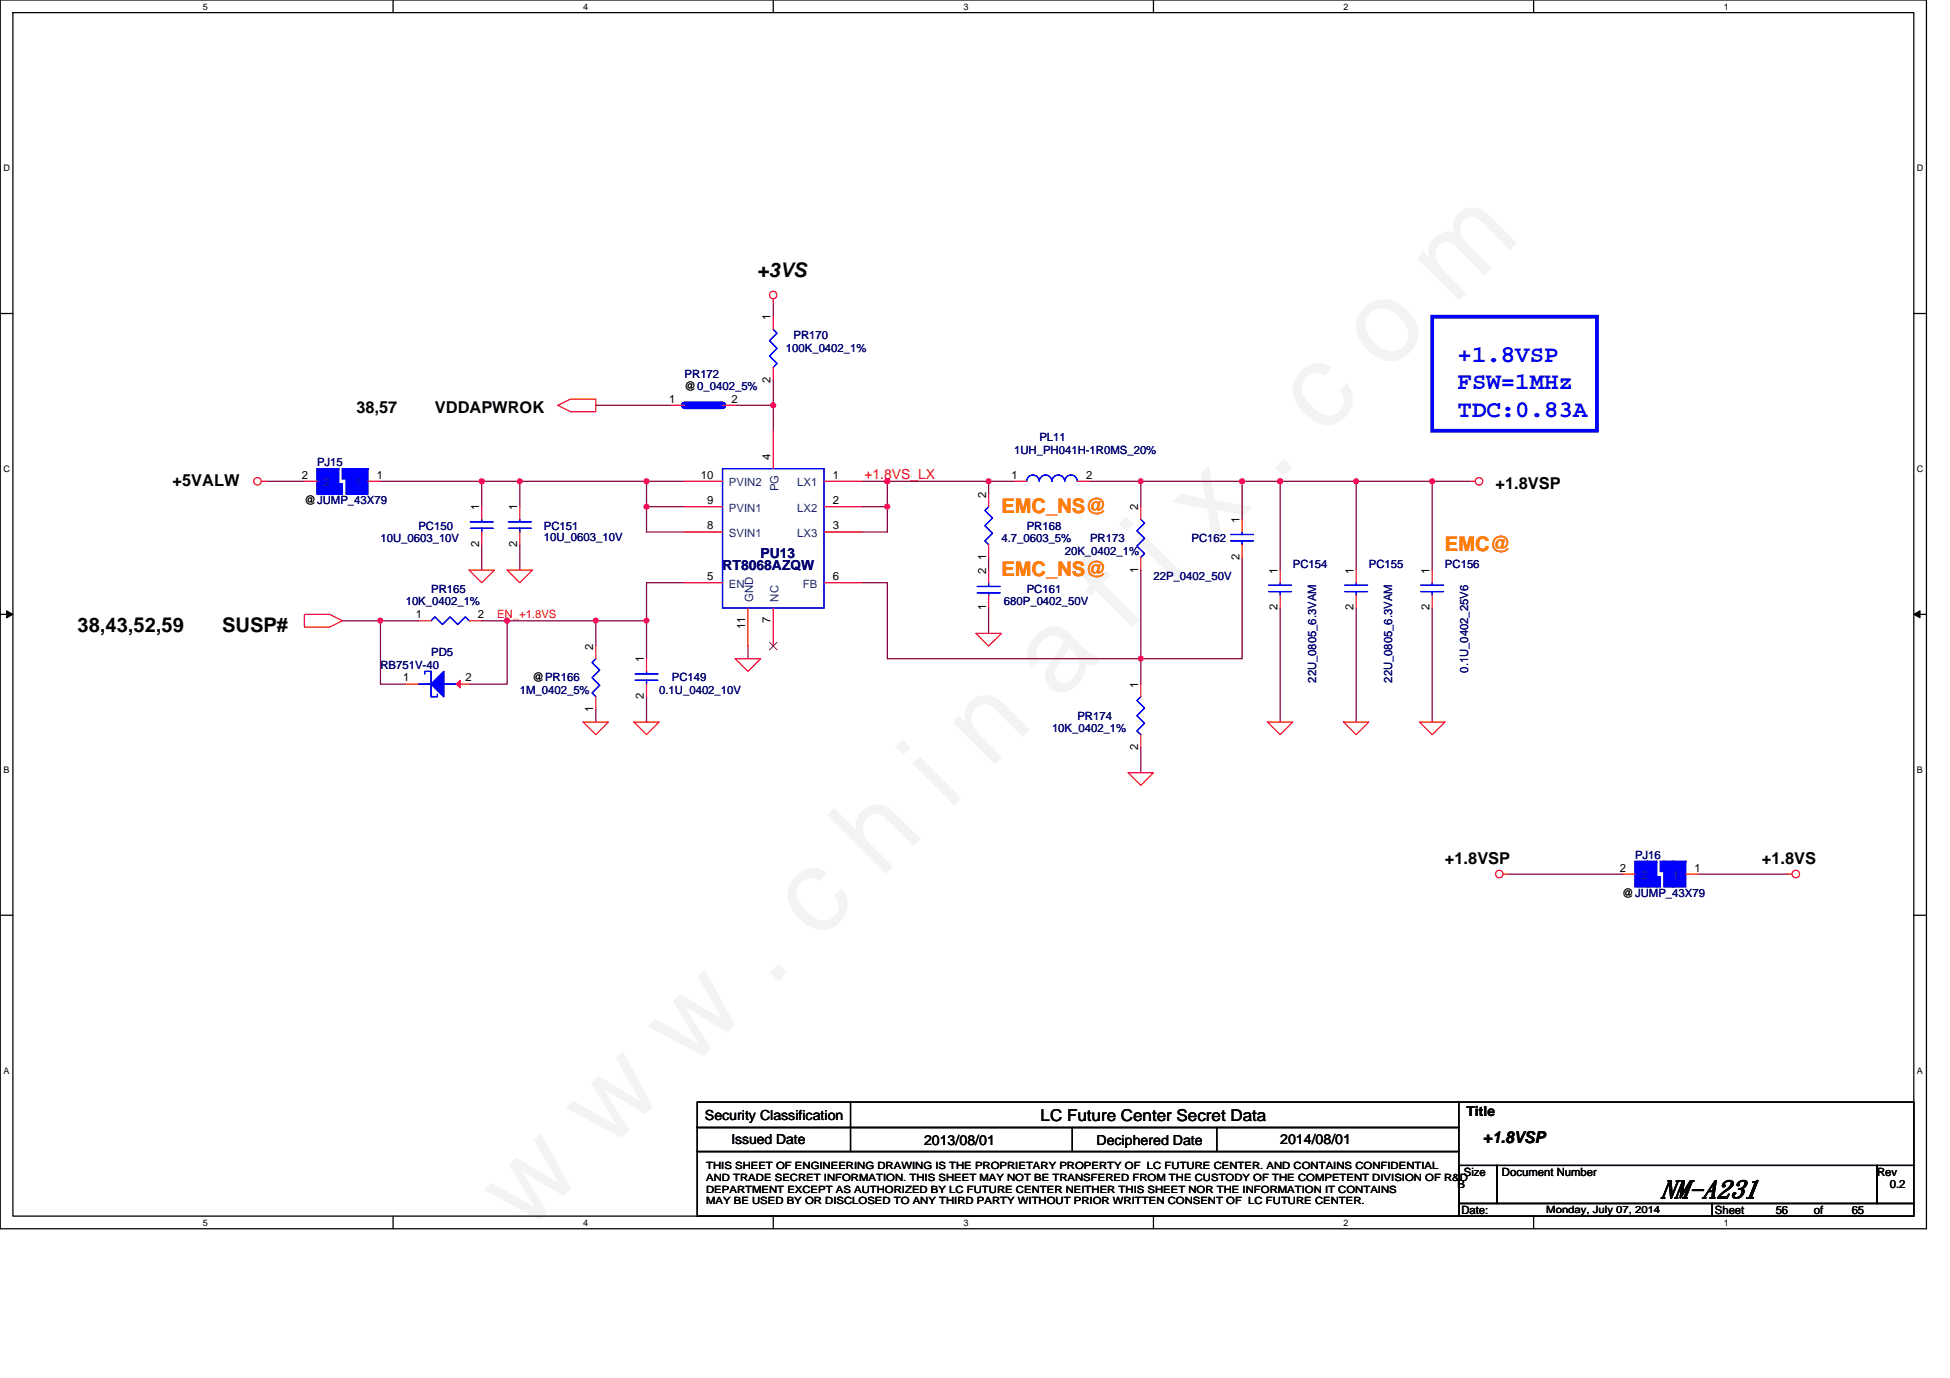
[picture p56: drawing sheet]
<svg xmlns="http://www.w3.org/2000/svg" width="297mm" height="210mm" viewBox="0 0 297 210" stroke-linecap="round" stroke-linejoin="round" font-family="sans-serif">
<defs><g id="words">
<text font-size="17.6" fill="#f0f" x="80.1" y="188" transform="rotate(-45 80.1 188)">w w w . c h i n a f i x . c o m</text>
<text font-size="3.9" x="252.9" y="182.5">NM-A231</text>
<g font-size="3.7" fill="#00f">
<text x="222" y="55.2">+1.8VSP</text>
<text x="222" y="59.4">FSW=1MHz</text>
<text x="222" y="63.5">TDC:0.83A</text>
</g>
<g font-size="3.1">
<text x="115.3" y="42.2">+3VS</text>
<text x="11.8" y="96.3">38,43,52,59</text>
<text x="33.8" y="96.3">SUSP#</text>
</g>
<g font-size="3.1" fill="#ff8000">
<text x="152.5" y="78.1">EMC_NS@</text>
<text x="220.1" y="83.9">EMC@</text>
<text x="152.5" y="87.8">EMC_NS@</text>
</g>
<g font-size="2.5">
<text x="54.3" y="62.9">38,57</text>
<text x="66.2" y="62.9">VDDAPWROK</text>
<text x="26.3" y="74.1">+5VALW</text>
<text x="227.8" y="74.5">+1.8VSP</text>
<text x="220.1" y="131.6">+1.8VSP</text>
<text x="268.4" y="131.6">+1.8VS</text>
<text x="158.5" y="170.8">LC Future Center Secret Data</text>
<text x="225.9" y="174.1">+1.8VSP</text>
</g>
<text font-size="2.1" fill="#f00" x="131.7" y="73">+1.8VS_LX</text>
<g font-size="2.1" fill="#000080">
<text x="110.1" y="86.9">RT8068AZQW</text>
<text x="115.9" y="85">PU13</text>
</g>
<g font-size="2.1">
<text x="107.4" y="170.6">Security Classification</text>
<text x="223.4" y="170.1">Title</text>
<text x="111.4" y="174.3">Issued Date</text>
<text x="140.8" y="174.5">2013/08/01</text>
<text x="167" y="174.5">Deciphered Date</text>
<text x="195" y="174.3">2014/08/01</text>
</g>
<g font-size="1.7">
<text x="117.4" y="48.8" transform="rotate(-90 117.4 48.8)">1</text>
<text x="104.3" y="59.5">@0_0402_5%</text>
<text x="117.4" y="58.3" transform="rotate(-90 117.4 58.3)">2</text>
<text x="102" y="61.4">1</text>
<text x="111.4" y="61.4">2</text>
<text x="117.4" y="70.1" transform="rotate(-90 117.4 70.1)">4</text>
<text x="46" y="72.9">2</text>
<text x="46.4" y="76.8">@JUMP_43X79</text>
<text x="57.4" y="72.9">1</text>
<text x="73" y="77.8" transform="rotate(-90 73 77.8)">1</text>
<text x="78.8" y="77.8" transform="rotate(-90 78.8 77.8)">1</text>
<text x="106.8" y="72.9">10</text>
<text x="107.7" y="76.8">9</text>
<text x="126.9" y="76.8">2</text>
<text x="126.9" y="72.9">1</text>
<text x="150.2" y="75.9" transform="rotate(-90 150.2 75.9)">2</text>
<text x="154.1" y="72.9">1</text>
<text x="165.5" y="72.9">2</text>
<text x="173.4" y="77.8" transform="rotate(-90 173.4 77.8)">2</text>
<text x="73" y="83.4" transform="rotate(-90 73 83.4)">2</text>
<text x="78.8" y="83.4" transform="rotate(-90 78.8 83.4)">2</text>
<text x="107.7" y="80.7">8</text>
<text x="126.9" y="80.7">3</text>
<text x="188.8" y="79.7" transform="rotate(-90 188.8 79.7)">1</text>
<text x="107.7" y="88.4">5</text>
<text x="126.9" y="88.4">6</text>
<text x="150.2" y="87.4" transform="rotate(-90 150.2 87.4)">2</text>
<text x="150.2" y="85.3" transform="rotate(-90 150.2 85.3)">1</text>
<text x="173.4" y="87.2" transform="rotate(-90 173.4 87.2)">1</text>
<text x="188.8" y="85.3" transform="rotate(-90 188.8 85.3)">2</text>
<text x="194.6" y="87.4" transform="rotate(-90 194.6 87.4)">1</text>
<text x="206.2" y="87.4" transform="rotate(-90 206.2 87.4)">1</text>
<text x="217.8" y="87.4" transform="rotate(-90 217.8 87.4)">1</text>
<text x="63.3" y="94.2">1</text>
<text x="72.8" y="94.2">2</text>
<text x="113.5" y="95.9" transform="rotate(-90 113.5 95.9)">11</text>
<text x="117.4" y="95" transform="rotate(-90 117.4 95)">7</text>
<text x="150.2" y="93" transform="rotate(-90 150.2 93)">1</text>
<text x="194.6" y="93" transform="rotate(-90 194.6 93)">2</text>
<text x="206.2" y="93" transform="rotate(-90 206.2 93)">2</text>
<text x="217.8" y="93" transform="rotate(-90 217.8 93)">2</text>
<text x="90.4" y="99" transform="rotate(-90 90.4 99)">2</text>
<text x="98.1" y="100.9" transform="rotate(-90 98.1 100.9)">1</text>
<text x="61.4" y="103.8">1</text>
<text x="70.9" y="103.8">2</text>
<text x="81.1" y="103.8">@PR166</text>
<text x="98.1" y="106.6" transform="rotate(-90 98.1 106.6)">2</text>
<text x="173.4" y="104.8" transform="rotate(-90 173.4 104.8)">1</text>
<text x="90.4" y="108.5" transform="rotate(-90 90.4 108.5)">1</text>
<text x="173.4" y="114.3" transform="rotate(-90 173.4 114.3)">2</text>
<text x="246.7" y="132.8">2</text>
<text x="247.1" y="136.7">@JUMP_43X79</text>
<text x="258.1" y="132.8">1</text>
<text x="223" y="179.1">Size</text>
<text x="228.8" y="179.1">Document Number</text>
<text x="285.9" y="179.1">Rev</text>
<text x="222" y="181.1">B</text>
<text x="222.6" y="184.9">Date:</text>
<text x="261.2" y="184.9">Sheet</text>
<text x="270.5" y="184.9">56</text>
<text x="276.3" y="184.9">of</text>
<text x="282.1" y="184.9">65</text>
<text x="287.9" y="181.1">0.2</text>
</g>
<g font-size="1.7" fill="#000080">
<text x="119.7" y="53.7">100K_0402_1%</text>
<text x="120.9" y="51.7">PR170</text>
<text x="104.3" y="57.5">PR172</text>
<text x="48.3" y="71">PJ15</text>
<text x="154.5" y="69.1">1UH_PH041H-1R0MS_20%</text>
<text x="158.3" y="67.2">PL11</text>
<text x="58" y="82.6">10U_0603_10V</text>
<text x="63.7" y="80.7">PC150</text>
<text x="82.8" y="80.7">PC151</text>
<text x="82.8" y="82.4">10U_0603_10V</text>
<text x="152.5" y="82.6">4.7_0603_5%</text>
<text x="156.4" y="80.7">PR168</text>
<text x="166" y="82.6">PR173</text>
<text x="181.5" y="82.6">PC162</text>
<text x="162.2" y="84.5">20K_0402_1%</text>
<text x="175.7" y="88.4">22P_0402_50V</text>
<text x="196.9" y="86.5">PC154</text>
<text x="208.5" y="86.5">PC155</text>
<text x="220.1" y="86.5">PC156</text>
<text x="61.8" y="92.3">10K_0402_1%</text>
<text x="65.7" y="90.3">PR165</text>
<text x="152.9" y="92.3">680P_0402_50V</text>
<text x="156.4" y="90.3">PC161</text>
<text x="58" y="101.9">RB751V-40</text>
<text x="65.7" y="100">PD5</text>
<text x="79.2" y="105.8">1M_0402_5%</text>
<text x="100.4" y="105.8">0.1U_0402_10V</text>
<text x="102.3" y="103.8">PC149</text>
<text x="200.5" y="104" transform="rotate(-90 200.5 104)">22U_0805_6.3VAM</text>
<text x="212.1" y="104" transform="rotate(-90 212.1 104)">22U_0805_6.3VAM</text>
<text x="223.6" y="102.5" transform="rotate(-90 223.6 102.5)">0.1U_0402_25V6</text>
<text x="160.2" y="111.6">10K_0402_1%</text>
<text x="164.1" y="109.6">PR174</text>
<text x="249.1" y="130.9">PJ16</text>
</g>
<g font-size="1.7" fill="#004080">
<text x="49.3" y="74.1">2</text>
<text x="54.1" y="74.1">1</text>
<text x="111" y="78">PVIN1</text>
<text x="111" y="74.1">PVIN2</text>
<text x="118.6" y="74.9" transform="rotate(-90 118.6 74.9)">PG</text>
<text x="121.5" y="78">LX2</text>
<text x="121.5" y="74.1">LX1</text>
<text x="111" y="81.9">SVIN1</text>
<text x="121.5" y="81.9">LX3</text>
<text x="111" y="89.6">EN</text>
<text x="122.3" y="89.6">FB</text>
<text x="114.7" y="91.7" transform="rotate(-90 114.7 91.7)">GND</text>
<text x="118.6" y="91.7" transform="rotate(-90 118.6 91.7)">NC</text>
<text x="250" y="134">2</text>
<text x="254.8" y="134">1</text>
</g>
<text font-size="1.7" fill="#f00" x="75.7" y="94.2">EN_+1.8VS</text>
<g font-size="1.5">
<text x="107.6" y="178.2">THIS SHEET OF ENGINEERING DRAWING IS THE PROPRIETARY PROPERTY OF LC FUTURE CENTER. AND CONTAINS CONFIDENTIAL</text>
<text x="107.6" y="180">AND TRADE SECRET INFORMATION. THIS SHEET MAY NOT BE TRANSFERED FROM THE CUSTODY OF THE COMPETENT DIVISION OF R&amp;D</text>
<text x="107.6" y="181.7">DEPARTMENT EXCEPT AS AUTHORIZED BY LC FUTURE CENTER NEITHER THIS SHEET NOR THE INFORMATION IT CONTAINS</text>
<text x="107.6" y="183.5">MAY BE USED BY OR DISCLOSED TO ANY THIRD PARTY WITHOUT PRIOR WRITTEN CONSENT OF LC FUTURE CENTER.</text>
<text x="235.5" y="184.8">Monday, July 07, 2014</text>
</g>
<g font-size="1.4">
<text x="30.9" y="1.5">5</text>
<text x="88.8" y="1.5">4</text>
<text x="146.7" y="1.5">3</text>
<text x="204.7" y="1.5">2</text>
<text x="262.6" y="1.5">1</text>
<text x=".5" y="26.1">D</text>
<text x="292" y="26.1">D</text>
<text x=".5" y="71.9">C</text>
<text x="292" y="71.9">C</text>
<text x=".5" y="117.8">B</text>
<text x="292" y="117.8">B</text>
<text x=".5" y="163.6">A</text>
<text x="292" y="163.6">A</text>
<text x="30.9" y="186.8">5</text>
<text x="88.8" y="186.8">4</text>
<text x="146.7" y="186.8">3</text>
<text x="204.7" y="186.8">2</text>
<text x="262.6" y="186.8">1</text>
</g>
</g></defs>
<path d="M0 0h293.5v187.2h-293.5zM2 1.9h289.5v183.4h-289.5z" fill="none" stroke="#000" stroke-width=".19"/>
<g fill="#fff">
<path d="M30.9 .2h.8v1.6h-.8z"/>
<path d="M30.9 185.5h.8v1.6h-.8z"/>
</g>
<path d="M59.9 0v1.9M59.9 185.3v1.9" fill="none" stroke="#000" stroke-width=".19"/>
<path d="M88.8 .2h.8v1.6h-.8z" fill="#fff"/>
<path d="M117.8 0v1.9" fill="none" stroke="#000" stroke-width=".19"/>
<path d="M146.7 .2h.8v1.6h-.8z" fill="#fff"/>
<path d="M175.7 0v1.9" fill="none" stroke="#000" stroke-width=".19"/>
<path d="M204.7 .2h.7v1.6h-.7z" fill="#fff"/>
<path d="M233.6 0v1.9" fill="none" stroke="#000" stroke-width=".19"/>
<g fill="#fff">
<path d="M262.6 .2h.7v1.6h-.7z"/>
<path d="M262.6 185.5h.7v1.6h-.7z"/>
<path d="M.5 24.8h1v1.6h-1z"/>
<path d="M292 24.8h1v1.6h-1z"/>
<path d="M.5 70.7h1v1.5h-1z"/>
<path d="M292 70.7h1v1.5h-1z"/>
</g>
<path d="M0 47.8h2M291.5 47.8h2" fill="none" stroke="#000" stroke-width=".19"/>
<g fill="#fff">
<path d="M.5 116.5h.9v1.6h-.9z"/>
<path d="M292 116.5h.9v1.6h-.9z"/>
</g>
<path d="M0 93.6h2M291.5 93.6h2" fill="none" stroke="#000" stroke-width=".19"/>
<path d="M1 93.1l1 .5-1 .5zM291.5 93.6l1-.5v1z" fill="#000" stroke="#000" stroke-width=".15"/>
<g fill="#fff">
<path d="M.5 162.4h.9v1.5h-.9z"/>
<path d="M292 162.4h.9v1.5h-.9z"/>
</g>
<path d="M0 139.5h2M291.5 139.5h2M106.2 167.9h116v3.9h-116zM106.2 171.8h116v3.7h-116zM106.2 175.5h116v9.8h-116zM222 167.9h69.5v9.7M222.2 177.6h5.8v5.8h-5.8zM228 177.6h57.9v5.8h-57.9zM285.9 177.6h5.6v5.8h-5.6zM222.2 183.4h38.6v1.9h-38.6zM260.8 183.4h30.7v1.9h-30.7z" fill="none" stroke="#000" stroke-width=".19"/>
<path d="M218.2 48.3h25.1v17.3h-25.1z" fill="none" stroke="#00f" stroke-width=".57"/>
<path d="M40.6 73.3h5.8M58 73.3h15.4M52.2 94.6h5.8M58 94.6v9.6h3.8M58 94.6h5.7M135.2 100.4h38.6M229.8 133.2h17.3M258.7 133.2h13.5" fill="none" stroke="#800040" stroke-width=".19"/>
<circle cx="57.9" cy="94.6" r=".38" fill="#f0f" stroke="#f0f" stroke-width=".19"/>
<g fill="none" stroke="#f00" stroke-width=".19">
<path d="M39.8 73.3h.8M46.4 73.3h1.9M56 73.3h2M46.4 93.6h3.8l2 1-2 .9h-3.8zM63.7 94.6h2M61.8 104.2h1.9M247.1 133.2h2M256.8 133.2h1.9M272.2 133.2h.8"/>
<circle cx="39.2" cy="73.3" r=".57"/>
<circle cx="273.6" cy="133.2" r=".57"/>
</g>
<path d="M65.7 94.6l.5-.6 1.2 1.2 1.2-1.2 1.1 1.2 1.2-1.2 .6 .6M63.7 104.2h2M64.7 102.7v-.4h1v3.9h.9v-.4" fill="none" stroke="#00f" stroke-width=".19"/>
<g fill="#00f" stroke="#00f" stroke-width=".19">
<path d="M54.1 71.4v3.9h1.9v-3.9z" fill-rule="evenodd"/>
<path d="M52.7 71.4v3.9h1.4v-3.9z" fill-rule="evenodd"/>
<path d="M52.2 71.4v1.6h.5v-1.6z" fill-rule="evenodd"/>
<path d="M51.6 73.7v1.6h.6v-1.6z" fill-rule="evenodd"/>
<path d="M50.2 71.4v3.9h1.4v-3.9z" fill-rule="evenodd"/>
<path d="M48.3 71.4v3.9h1.9v-3.9z" fill-rule="evenodd"/>
<path d="M54.1 71.4v3.9h1.9v-3.9z" fill-rule="evenodd"/>
<path d="M52.7 71.4v3.9h1.4v-3.9z" fill-rule="evenodd"/>
<path d="M52.2 71.4v1.6h.5v-1.6z" fill-rule="evenodd"/>
<path d="M51.6 73.7v1.6h.6v-1.6z" fill-rule="evenodd"/>
<path d="M50.2 71.4v3.9h1.4v-3.9z" fill-rule="evenodd"/>
<path d="M48.3 71.4v3.9h1.9v-3.9z" fill-rule="evenodd"/>
<path d="M254.8 131.3v3.8h2v-3.8z" fill-rule="evenodd"/>
<path d="M253.5 131.3v3.8h1.3v-3.8z" fill-rule="evenodd"/>
<path d="M252.9 131.3v1.5h.6v-1.5z" fill-rule="evenodd"/>
<path d="M252.3 133.6v1.5h.6v-1.5z" fill-rule="evenodd"/>
<path d="M251 131.3v3.8h1.3v-3.8z" fill-rule="evenodd"/>
<path d="M249.1 131.3v3.8h1.9v-3.8z" fill-rule="evenodd"/>
<path d="M254.8 131.3v3.8h2v-3.8z" fill-rule="evenodd"/>
<path d="M253.5 131.3v3.8h1.3v-3.8z" fill-rule="evenodd"/>
<path d="M252.9 131.3v1.5h.6v-1.5z" fill-rule="evenodd"/>
<path d="M252.3 133.6v1.5h.6v-1.5z" fill-rule="evenodd"/>
<path d="M251 131.3v3.8h1.3v-3.8z" fill-rule="evenodd"/>
<path d="M249.1 131.3v3.8h1.9v-3.8z" fill-rule="evenodd"/>
<path d="M67.6 102.3v3.9l-1.9-2z" fill-rule="evenodd"/>
<path d="M67.6 102.3v3.9l-1.9-2z" fill-rule="evenodd"/>
</g>
<use href="#words"/>
</svg>
